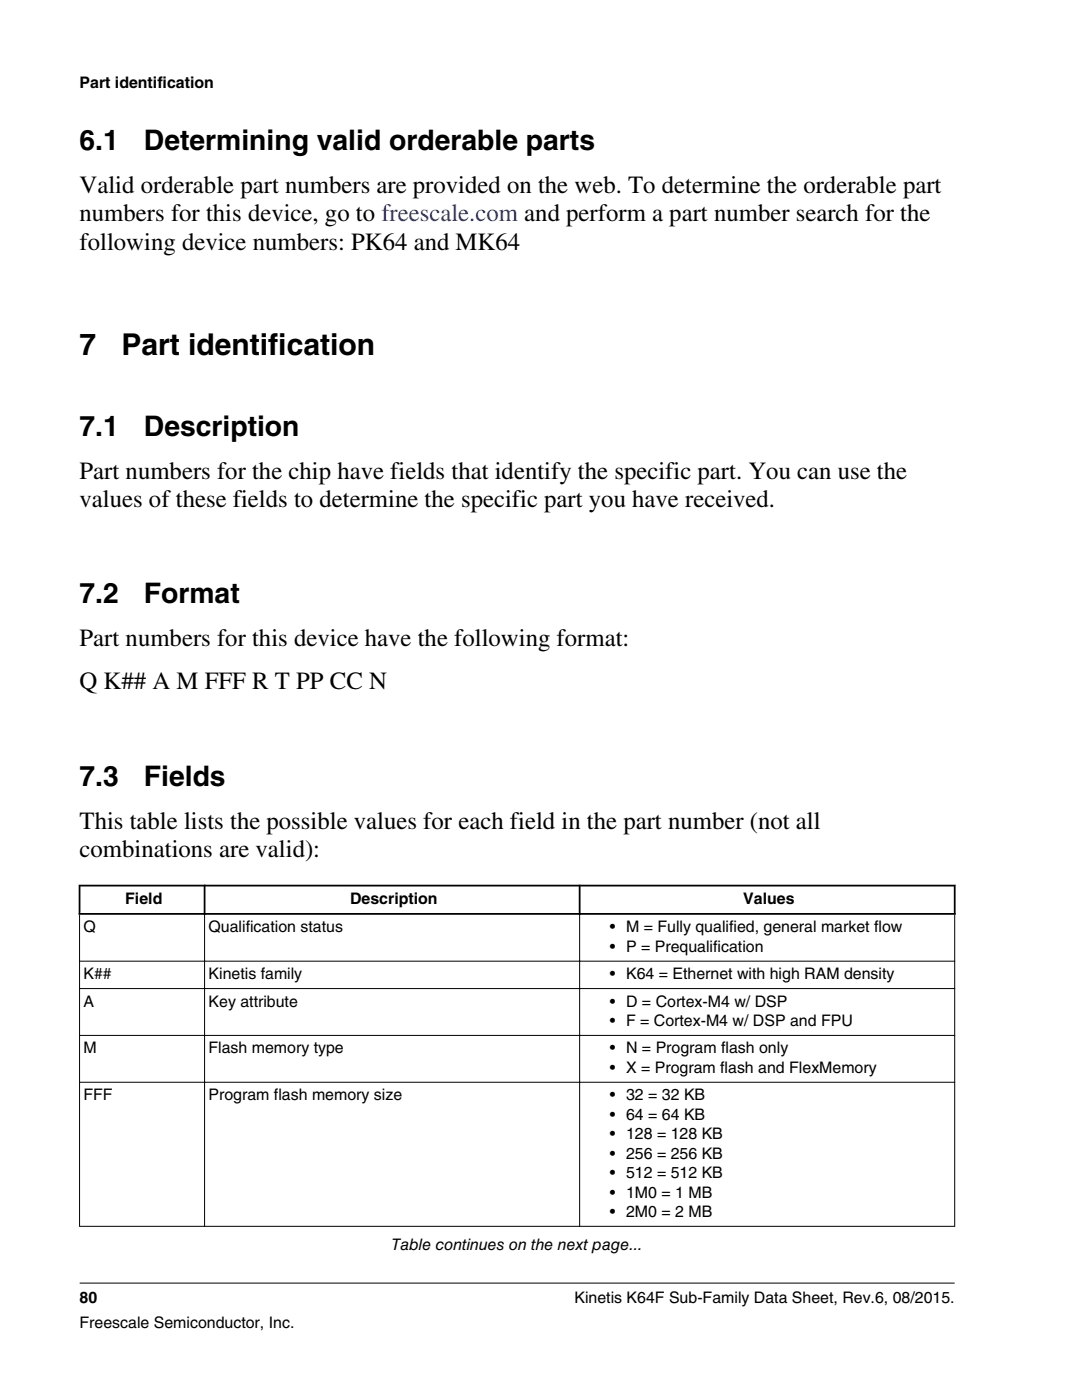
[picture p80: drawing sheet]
<svg xmlns="http://www.w3.org/2000/svg" width="216mm" height="279mm" viewBox="0 0 216 279" stroke-linecap="round" stroke-linejoin="round" font-family="sans-serif">
<defs><g id="words">
<g font-size="6">
<text x="15.9" y="70.8">7</text>
<text x="24.2" y="70.8">Part identification</text>
</g>
<g font-size="5.6">
<text x="15.9" y="29.9">6.1</text>
<text x="28.7" y="29.9">Determining valid orderable parts</text>
<text x="15.9" y="86.9">7.1</text>
<text x="28.7" y="86.9">Description</text>
<text x="15.9" y="120.4">7.2</text>
<text x="28.7" y="120.4">Format</text>
<text x="15.9" y="156.8">7.3</text>
<text x="28.7" y="156.8">Fields</text>
</g>
<g font-size="4.9">
<text x="15.9" y="38.5">Valid orderable part numbers are provided on the web. To determine the orderable part</text>
<text x="15.9" y="44.2">numbers for this device, go to freescale.com and perform a part number search for the</text>
<text x="15.9" y="49.8">following device numbers: PK64 and MK64</text>
<text x="15.9" y="95.5">Part numbers for the chip have fields that identify the specific part. You can use the</text>
<text x="15.9" y="101.2">values of these fields to determine the specific part you have received.</text>
<text x="15.9" y="129">Part numbers for this device have the following format:</text>
<text x="15.9" y="137.6">Q K## A M FFF R T PP CC N</text>
<text x="15.9" y="165.4">This table lists the possible values for each field in the part number (not all</text>
<text x="15.9" y="171">combinations are valid):</text>
</g>
<g font-size="3.2">
<text x="15.9" y="17.5">Part identification</text>
<text x="25" y="180.4">Field</text>
<text x="69.9" y="180.4">Description</text>
<text x="148.3" y="180.4">Values</text>
<text x="16.7" y="186.1">Q</text>
<text x="41.6" y="186.1">Qualification status</text>
<text x="121.7" y="190">• P = Prequalification</text>
<text x="121.7" y="186.1">• M = Fully qualified, general market flow</text>
<text x="16.7" y="195.4">K##</text>
<text x="41.6" y="195.4">Kinetis family</text>
<text x="121.7" y="195.4">• K64 = Ethernet with high RAM density</text>
<text x="16.7" y="200.9">A</text>
<text x="41.6" y="200.9">Key attribute</text>
<text x="121.7" y="200.9">• D = Cortex-M4 w/ DSP</text>
<text x="121.7" y="204.8">• F = Cortex-M4 w/ DSP and FPU</text>
<text x="16.7" y="210.2">M</text>
<text x="41.6" y="210.2">Flash memory type</text>
<text x="121.7" y="210.2">• N = Program flash only</text>
<text x="121.7" y="214.1">• X = Program flash and FlexMemory</text>
<text x="16.7" y="219.6">FFF</text>
<text x="41.6" y="219.6">Program flash memory size</text>
<text x="121.7" y="219.6">• 32 = 32 KB</text>
<text x="121.7" y="223.5">• 64 = 64 KB</text>
<text x="121.7" y="227.4">• 128 = 128 KB</text>
<text x="121.7" y="231.2">• 256 = 256 KB</text>
<text x="121.7" y="235.1">• 512 = 512 KB</text>
<text x="121.7" y="239">• 1M0 = 1 MB</text>
<text x="121.7" y="242.9">• 2M0 = 2 MB</text>
<text x="78.1" y="249.4">Table continues on the next page...</text>
<text x="15.9" y="260">80</text>
<text x="114.6" y="260">Kinetis K64F Sub-Family Data Sheet, Rev.6, 08/2015.</text>
<text x="15.9" y="265">Freescale Semiconductor, Inc.</text>
</g>
</g></defs>
<path d="M15.7 176.7h175M15.9 176.6v6M40.8 176.6v6M115.7 176.6v6M190.5 176.6v6M15.7 182.4h175" fill="none" stroke="#000" stroke-width=".35"/>
<path d="M15.8 191.8h174.8M15.8 197.3h174.8M15.9 182.5v62.3M40.8 182.2v62.6M115.7 182.2v62.6M190.5 182.5v62.3M15.8 206.6h174.8M15.8 216h174.8M15.8 244.7h174.8M15.9 256.1h174.6" fill="none" stroke="#000" stroke-width=".2"/>
<use href="#words"/>
</svg>
